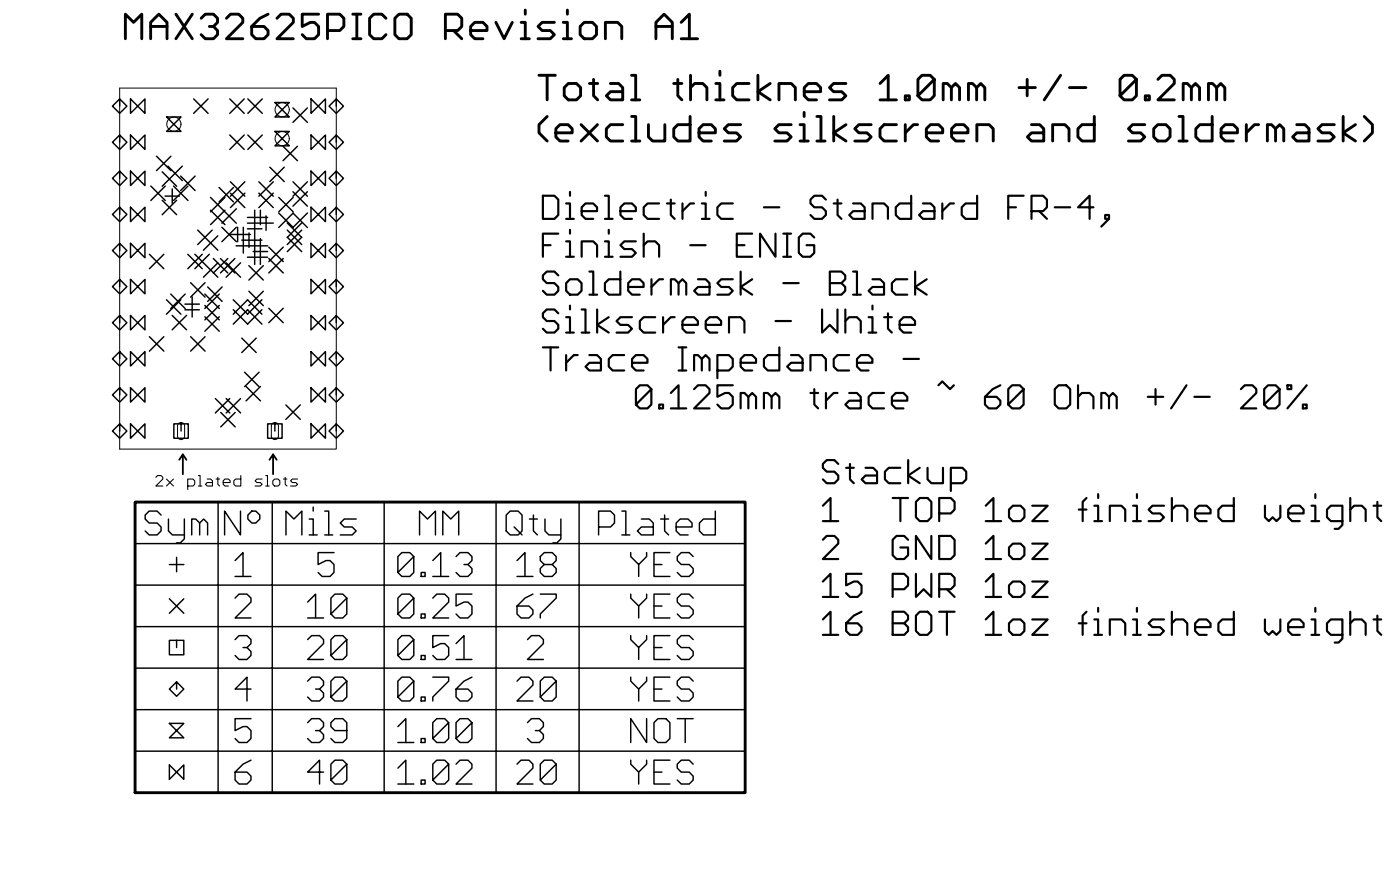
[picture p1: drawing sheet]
<svg xmlns="http://www.w3.org/2000/svg" width="99mm" height="62mm" viewBox="0 0 99 62" stroke-linecap="round" stroke-linejoin="round" font-family="sans-serif">
<g fill="none" stroke="#000" stroke-width=".07">
<path d="M8.4 6.2h15.3v25.4h-15.3zM12.6 29.8l.1-.1 .2 .1 .1 .2v.7l-.1 .2h-.2h-.1l-.1-.2zM19.2 29.8l.1-.1 .2 .1 .1 .2v.7l-.1 .2h-.2h-.1l-.1-.2z"/>
<circle cx="12.2" cy="8.7" r=".5"/>
<circle cx="19.9" cy="9.8" r=".5"/>
<circle cx="19.9" cy="7.7" r=".5"/>
</g>
<g fill="none" stroke="#000" stroke-width=".15">
<path d="M38.2 13.8h.8l.3 .2v1.1l-.3 .3h-.8zM38.2 17.3h.5M39.3 19.4l-.3-.3h-.5l-.3 .3v.2l.3 .3h.5l.3 .3v.3l-.3 .2h-.5l-.3-.2M39.3 16.4h-1.1v1.7M39.8 14.3h.3v1.1M39.8 15.4h.6M39.8 17h.3v1.1M39.8 18.1h.6M39.8 19.9l.3-.3h.5l.3 .3v.6l-.3 .2h-.5l-.3-.2zM40.1 13.5v.3M40.1 16.2v.2M40.9 14.9h1.1v-.3l-.3-.3h-.5l-.3 .3v.5l.3 .3h.5"/>
<path d="M40.9 18.1v-1.1h.8l.3 .3v.8M41.5 19.1h.2v1.6M42.6 13.8h.2v1.6M42.6 15.4h.5M42.6 17h.2v1.1M42.6 18.1h.5M42.8 16.2v.2M43.6 19.1v1.6h-.8l-.2-.2v-.6l.2-.3h.8M43.7 14.9h1v-.3l-.2-.3h-.6l-.2 .3v.5l.2 .3h.6M44.7 17h-.8l-.2 .3 .2 .2h.6l.2 .3-.2 .3h-.8M45.3 17.3l.3-.3h.5l.3 .3v.8M45.3 16.4v1.7"/>
<path d="M45.8 19.6v1.1M46.4 14.3h-.8l-.3 .3v.5l.3 .3h.8M46.6 19.6h-.2l-.6 .6M46.9 14.3h.6M47.2 14v1.1l.3 .3M47.7 19.9l.3-.3 .3 .3v.8M48 14.3v1.1M48.6 17.3h1M48.8 14.3h-.2l-.6 .6M49.1 19.6h.6l.2 .3v.8h-.8l-.3-.2 .3-.3h.8M49.4 14.3h.3v1.1M49.4 15.4h.5"/>
<path d="M49.7 13.5v.3M51.6 19.6h-.9l-.2 .3 .2 .3h.6l.3 .3-.3 .2h-.8M51.6 14.3h-.9l-.2 .3v.5l.2 .3h.9M51.8 17.3h.6M52.1 19.1v1.6M52.9 16.4h-1.1v1.7h1.1M52.9 19.6l-.8 .6 .8 .5M53.7 14.6h1.1M54.6 16.4v1.7l-1.1-1.7v1.7M55.1 19.9h1.1M55.1 18.1h.6M55.1 16.4h.6"/>
<path d="M55.4 16.4v1.7M57.3 16.7l-.3-.3h-.5l-.3 .3v1.1l.3 .3h.5l.3-.3v-.5h-.6M58.1 14l-.3-.2h-.5l-.3 .2v.3l.3 .3h.5l.3 .3v.2l-.3 .3h-.5l-.3-.3M58.4 19.1h.8l.3 .3v.2l-.3 .3 .3 .3v.3l-.3 .2h-.8zM58.4 19.9h.8M58.7 14.3h.5M58.9 14v1.1l.3 .3M60 14.3h.6l.2 .3v.8h-.8l-.2-.3 .2-.2h.8M60 19.1h.3v1.6M61.4 19.6h.5l.3 .3v.8h-.8l-.3-.2 .3-.3h.8M61.4 15.4v-1.1h.8l.3 .3v.8M63.8 19.6h-.8l-.2 .3v.6l.2 .2h.8"/>
<path d="M64.1 13.8v1.6h-.8l-.3-.3v-.5l.3-.3h.8M64.4 19.1v1.6M64.9 14.3h.6l.2 .3v.8h-.8l-.2-.3 .2-.2h.8M65.2 19.6l-.8 .6 .8 .5M66.3 14.3v1.1M67.1 14.3h-.3l-.5 .6M68.8 13.8v1.6h-.9l-.2-.3v-.5l.2-.3h.9M70.9 14.6h.6M72 13.8h-1.1v1.6M72.6 14.9h.8l.3-.3v-.6l-.3-.2h-.8v1.6M73.1 14.9l.6 .5M74.2 14.6h1.1"/>
<path d="M76.9 14.6h-1l.8-.8v1.6M78 15.4h-.2v-.3h.2v.3l-.5 .5M38.2 24.4h1.1M38.7 24.4v1.7M39.3 22l-.3-.2h-.5l-.3 .2v.3l.3 .3h.5l.3 .3v.2l-.3 .3h-.5l-.3-.3M39.8 25v1.1M39.8 22.3h.3v1.1M39.8 23.4h.6M40.1 21.5v.3M40.6 25h-.2l-.6 .5M40.9 21.8h.3v1.6M40.9 23.4h.6"/>
<path d="M41.5 25h.5l.3 .3v.8h-.8l-.3-.3 .3-.3h.8M41.5 20.7h.5M42 21.8v1.6M42.8 22.3l-.8 .6 .8 .5M43.9 25h-.8l-.3 .3v.5l.3 .3h.8M44.2 20.2h1.1v-.3l-.3-.3h-.5l-.3 .3v.6l.3 .2h.5M44.5 22.3h-.8l-.3 .3 .3 .3h.5l.3 .2-.3 .3h-.8M44.5 25.5h1.1v-.2l-.3-.3h-.6l-.2 .3v.5l.2 .3h.6M45.8 27.4l-1.1 1.1 .3 .2h.6l.2-.2v-1.1l-.2-.3h-.6l-.3 .3v1.1M46.1 22.3h-.8l-.3 .3v.5l.3 .3h.8M46.4 28.5h.3v.2h-.3zM46.7 22.3v1.1"/>
<path d="M47.2 27.6l.5-.5v1.6M47.2 28.7h1.1M47.2 20.7v-1.1h.3l.2 .3v.8M47.5 22.3h-.3l-.5 .6M47.7 24.4h.6M47.7 26.1h.6M48 24.4v1.7M48 22.9h1.1v-.3l-.3-.3h-.5l-.3 .3v.5l.3 .3h.5M48.8 27.4l.3-.3h.6l.2 .3v.2l-1.1 1.1h1.1M48.8 26.1v-1.1h.3l.3 .3v.8M49.4 25.3l.3-.3 .2 .3v.8M49.7 22.9h1v-.3l-.2-.3h-.6l-.2 .3v.5l.2 .3h.6"/>
<path d="M50.5 26.1h.8l.3-.3v-.5l-.3-.3h-.8v1.6M51.3 23.4v-1.1h.8l.3 .3v.8M51.6 27.1h-1.1v.8l.5-.3h.3l.3 .3v.6l-.3 .2h-.6l-.2-.2M52.1 28.7v-1.1h.3l.3 .3v.8M52.1 25.5h1.1v-.2l-.3-.3h-.5l-.3 .3v.5l.3 .3h.5M52.7 27.9l.2-.3 .3 .3v.8M53.7 28.7v-1.1h.3l.3 .3v.8M54.3 27.9l.3-.3 .2 .3v.8M54.6 22.6h1.1M54.8 24.4v1.7h-.8l-.3-.3v-.5l.3-.3h.8M55.7 25h.5l.3 .3v.8h-.8l-.3-.3 .3-.3h.8M57 27.6h.6"/>
<path d="M57 26.1v-1.1h.8l.3 .3v.8M57.3 27.4v1.1l.3 .2M57.8 21.8v1.6l.6-.5 .5 .5v-1.6M57.9 38l.3-.3h.5l.3 .3v.2l-1.1 1.1h1.1M57.9 35.6l.5-.6v1.7M57.9 36.7h1.1M58.1 27.6v1.1M58.9 27.6h-.2l-.6 .6M59 32.6l-.3-.2h-.5l-.3 .2v.3l.3 .3h.5l.3 .3v.2l-.3 .3h-.5l-.3-.3M59.5 22.6l.2-.3h.6l.3 .3v.8M59.5 21.8v1.6M59.5 32.9h.6"/>
<path d="M59.7 25h-.8l-.2 .3v.5l.2 .3h.8M59.7 27.6h.6l.3 .3v.8h-.9l-.2-.2 .2-.3h.9M59.8 32.6v1.1l.3 .3M60 20.7h.6M60.3 25.5h1.1v-.2l-.3-.3h-.5l-.3 .3v.5l.3 .3h.5M60.9 32.9h.5l.3 .3v.8h-.8l-.3-.3 .3-.2h.8M61.1 22.3h.3v1.1M61.1 23.4h.6M61.4 21.5v.3M62.2 27.6h-.8l-.3 .3v.6l.3 .2h.8M62.2 22.3h.5M62.5 22v1.1l.2 .3"/>
<path d="M62.8 28.2h1v-.3l-.2-.3h-.6l-.2 .3v.6l.2 .2h.6M62.8 35h1.1M63.3 22.9h1.1v-.3l-.3-.3h-.5l-.3 .3v.5l.3 .3h.5M63.3 32.9h-.8l-.2 .3v.5l.2 .3h.8M63.4 35v1.7M63.6 25.3h1.1M63.9 38l-.3-.3h-.5l-.3 .3v1.1l.3 .2h.5l.3-.2v-.6h-.6M63.9 32.4v1.6M64.4 35.3l.3-.3h.6l.2 .3v1.1l-.2 .3h-.6l-.3-.3zM64.7 32.9l-.8 .6 .8 .5M65.3 32.9v.8l.2 .3h.8v-1.1M65.5 37.7v1.6l-1.1-1.6v1.6"/>
<path d="M66 27.1l.3-.3 .5 .6 .3-.3M66.1 37.7h.8l.3 .3v1.1l-.3 .2h-.8zM66.1 36.1h.8l.3-.2v-.6l-.3-.3h-.8v1.7M66.9 34h.8l.3-.3v-.5l-.3-.3h-.8v1.6M69.4 38.2l.5-.5v1.6M69.4 39.3h1M69.4 35.6l.5-.6v1.7M69.4 36.7h1M70.4 27.1l-.6 .3-.5 .5v.6l.3 .2h.5l.3-.2v-.3l-.3-.3h-.8M71 38.5l.3-.3h.5l.3 .3v.6l-.3 .2h-.5l-.3-.2zM71 35.9l.3-.3h.5l.3 .3v.5l-.3 .3h-.5l-.3-.3zM72 27.4l-1.1 1.1 .3 .2h.6l.2-.2v-1.1l-.2-.3h-.6l-.3 .3v1.1"/>
<path d="M72.6 38.2h1.1l-1.1 1.1h1.1M72.6 35.6h1.1l-1.1 1.1h1.1M74.2 27.4l.3-.3h.5l.3 .3v1.1l-.3 .2h-.5l-.3-.2zM75.9 27.9l.2-.3h.6l.2 .3v.8M75.9 27.1v1.6M75.9 35.9h.5M76.4 35l-.2 .3v1.4M77 35.6h.3v1.1M77 36.7h.5M77.3 34.8v.2M77.5 28.7v-1.1h.3l.2 .3v.8M78 27.9l.3-.3 .3 .3v.8"/>
<path d="M78.1 36.7v-1.1h.8l.3 .3v.8M79.7 35.6h.3v1.1M79.7 36.7h.6M80 34.8v.2M80.8 27.9h1M81.3 27.4v1.1M81.9 35.6h-.8l-.3 .3 .3 .2h.5l.3 .3-.3 .3h-.8M82.5 35.9l.2-.3h.6l.2 .3v.8M82.5 35v1.7M83.5 27.1l-1.1 1.6M84 27.9h1.1M84.1 36.1h1.1v-.2l-.3-.3h-.5l-.3 .3v.5l.3 .3h.5"/>
<path d="M86.8 35v1.7h-.8l-.3-.3v-.5l.3-.3h.8M87.3 27.4l.3-.3h.5l.3 .3v.2l-1.1 1.1h1.1M89 35.6v.8l.3 .3 .2-.3 .3 .3 .3-.3v-.8M90 27.4l-1.1 1.1 .3 .2h.6l.2-.2v-1.1l-.2-.3h-.6l-.3 .3v1.1M90.6 27.1h.3v.3h-.3zM90.6 36.1h1.1v-.2l-.2-.3h-.6l-.3 .3v.5l.3 .3h.6M91.7 28.5h.2v.2h-.2zM91.9 27.1l-1.3 1.6M92.3 35.6h.2v1.1M92.3 36.7h.5M92.5 34.8v.2M94.5 36.7h-.9l-.2-.3v-.5l.2-.3h.9v1.3l-.3 .3h-.3"/>
<path d="M95 35.9l.3-.3h.5l.3 .3v.8M95 35v1.7M96.6 35.6h.6M96.9 35.3v1.1l.3 .3M57.9 40.9l.5-.5v1.6M57.9 42h1.1M57.9 43.6l.5-.6v1.7M57.9 44.7h1.1M60.6 40.4h-1.1v.8l.6-.3h.2l.3 .3v.5l-.3 .3h-.5l-.3-.3M60.6 43l-.5 .3-.6 .6v.5l.3 .3h.5l.3-.3v-.3l-.3-.2h-.8M62.8 43h.8l.3 .3v.3l-.3 .3 .3 .2v.3l-.3 .3h-.8zM62.8 43.9h.8"/>
<path d="M62.8 41.5h.8l.3-.3v-.6l-.3-.2h-.8v1.6M64.4 43.3l.3-.3h.6l.2 .3v1.1l-.2 .3h-.6l-.3-.3zM64.4 40.4v1.6l.6-.5 .5 .5v-1.6M66.1 43h1.1M66.1 41.5h.8l.3-.3v-.6l-.3-.2h-.8v1.6M66.6 43v1.7M66.6 41.5l.6 .5M69.4 43.6l.5-.6v1.7M69.4 44.7h1M69.4 40.9l.5-.5v1.6M69.4 42h1M71 43.9l.3-.3h.5l.3 .3v.5l-.3 .3h-.5l-.3-.3z"/>
<path d="M71 41.2l.3-.3h.5l.3 .3v.5l-.3 .3h-.5l-.3-.3zM72.6 43.6h1.1l-1.1 1.1h1.1M72.6 40.9h1.1l-1.1 1.1h1.1M75.9 43.9h.5M76.4 43l-.2 .3v1.4M77 43.6h.3v1.1M77 44.7h.5M77.3 42.8v.2M78.1 44.7v-1.1h.8l.3 .3v.8M79.7 43.6h.3v1.1M79.7 44.7h.6M80 42.8v.2"/>
<path d="M81.9 43.6h-.8l-.3 .3 .3 .2h.5l.3 .3-.3 .3h-.8M82.5 43.9l.2-.3h.6l.2 .3v.8M82.5 43v1.7M84.1 44.1h1.1v-.2l-.3-.3h-.5l-.3 .3v.5l.3 .3h.5M86.8 43v1.7h-.8l-.3-.3v-.5l.3-.3h.8M89 43.6v.8l.3 .3 .2-.3 .3 .3 .3-.3v-.8M90.6 44.1h1.1v-.2l-.2-.3h-.6l-.3 .3v.5l.3 .3h.6M92.3 43.6h.2v1.1M92.3 44.7h.5M92.5 42.8v.2M94.5 44.7h-.9l-.2-.3v-.5l.2-.3h.9v1.3l-.3 .3h-.3M95 43.9l.3-.3h.5l.3 .3v.8"/>
<path d="M95 43v1.7M96.6 43.6h.6M96.9 43.3v1.1l.3 .3"/>
</g>
<g fill="none" stroke="#000" stroke-width=".2">
<path d="M8.8 2.7v-1.7l.6 .6 .6-.6v1.7M10.6 2.7v-1.1l.6-.6 .6 .6v1.1M10.6 1.9h1.2M12.4 1l1.1 1.7M13.5 1l-1.1 1.7M14.2 1.3l.2-.3h.6l.3 .3v.3l-.3 .3h-.3M15 1.9l.3 .3v.2l-.3 .3h-.6l-.2-.3M15.9 1.3l.3-.3h.6l.3 .3v.3l-1.2 1.1h1.2M18.9 1l-.6 .3-.6 .6v.5l.3 .3h.6l.3-.3v-.2l-.3-.3h-.9M19.5 1.3l.3-.3h.6l.2 .3v.3l-1.1 1.1h1.1M22.4 1h-1.1v.9l.5-.3h.3l.3 .3v.5l-.3 .3h-.5l-.3-.3M23 2.2h.9l.3-.3v-.6l-.3-.3h-.9v1.7"/>
<path d="M24.8 2.7h.6M24.8 1h.6M25.1 1v1.7M27.2 1.3l-.3-.3h-.6l-.3 .3v1.1l.3 .3h.6l.3-.3M28.1 1h.5l.3 .3v1.1l-.3 .3h-.5l-.3-.3v-1.1zM31.3 2.2h.9l.3-.3v-.6l-.3-.3h-.9v1.7M31.9 2.2l.6 .5M33.1 2.2h1.2v-.3l-.3-.3h-.6l-.3 .3v.5l.3 .3h.6M34.9 1.6l.6 1.1 .5-1.1M36.7 1.6h.3v1.1M36.7 2.7h.5M37 .7v.3"/>
<path d="M37.9 5.3h1.2M38.5 5.3v1.7M38.5 8.2l-.6 .6v.5l.6 .6M39 1.6h-.9l-.2 .3 .2 .3h.6l.3 .2-.3 .3h-.8M39.1 9.3h1.2v-.2l-.3-.3h-.6l-.3 .3v.5l.3 .3h.6M39.6 1.6h.3v1.1M39.6 2.7h.6M39.7 6.2l.3-.3h.6l.3 .3v.5l-.3 .3h-.6l-.3-.3zM39.9 .7v.3M40.8 1.9l.3-.3h.6l.3 .3v.5l-.3 .3h-.6l-.3-.3zM40.9 8.8l1.1 1.1M41.5 5.9h.6"/>
<path d="M41.8 5.6v1.1l.3 .3M42 8.8l-1.1 1.1M42.6 2.7v-1.1h.9l.2 .3v.8M42.9 5.9h.6l.3 .3v.8h-.9l-.2-.3 .2-.2h.9M43.8 8.8h-.8l-.3 .3v.5l.3 .3h.8M44.4 5.3h.3v1.7M44.4 7h.6M44.4 8.2h.3v1.7M44.4 9.9h.6M45.6 8.8v.8l.3 .3h.9v-1.1M46.2 2.7v-1.1l.5-.6 .6 .6v1.1M46.2 1.9h1.1"/>
<path d="M47.4 5.9h.6M47.7 5.6v1.1l.3 .3M47.9 1.6l.6-.6v1.7M47.9 2.7h1.2M48.6 8.2v1.7h-.9l-.3-.3v-.5l.3-.3h.9M48.6 6.2l.3-.3h.6l.2 .3v.8M48.6 5.3v1.7M49.2 9.3h1.1v-.2l-.3-.3h-.5l-.3 .3v.5l.3 .3h.5M50.4 5.9h.3v1.1M50.4 7h.5M50.7 5v.3M52.1 8.8h-.9l-.2 .3 .2 .2h.6l.3 .3-.3 .3h-.8"/>
<path d="M52.7 5.9h-.9l-.3 .3v.5l.3 .3h.9M53.3 5.3v1.7M54.2 5.9l-.9 .6 .9 .5M54.8 7v-1.1h.9l.3 .3v.8M55.7 8.8h-.9l-.3 .3 .3 .2h.6l.3 .3-.3 .3h-.9M56.3 8.8h.3v1.1M56.3 9.9h.6M56.6 7.9v.3M56.6 6.5h1.1v-.3l-.2-.3h-.6l-.3 .3v.5l.3 .3h.6M57.5 8.2h.3v1.7M57.5 9.9h.6M58.7 8.2v1.7"/>
<path d="M59.5 5.9h-.8l-.3 .3 .3 .3h.5l.3 .2-.3 .3h-.8M59.5 8.8l-.8 .5 .8 .6M61.3 8.8h-.9l-.3 .3 .3 .2h.6l.3 .3-.3 .3h-.9M61.9 5.9l.6-.6v1.7M61.9 7h1.2M63.1 8.8h-.9l-.3 .3v.5l.3 .3h.9M63.7 8.8v1.1M63.7 6.7h.3v.3h-.3zM64.6 8.8h-.3l-.6 .5M65.2 9.3h1.1v-.2l-.3-.3h-.5l-.3 .3v.5l.3 .3h.5M65.7 5.6l-1.1 1.1 .3 .3h.5l.3-.3v-1.1l-.3-.3h-.5l-.3 .3v1.1M66.4 7v-1.1h.3l.2 .3v.8"/>
<path d="M66.9 6.2l.3-.3 .3 .3v.8M67 9.3h1.1v-.2l-.3-.3h-.6l-.2 .3v.5l.2 .3h.6M68.1 7v-1.1h.3l.3 .3v.8M68.7 6.2l.3-.3 .3 .3v.8M68.7 9.9v-1.1h.9l.3 .3v.8M71.7 6.2h1.1M72.3 5.6v1.1M72.6 8.8h.6l.2 .3v.8h-.8l-.3-.3 .3-.3h.8M74.1 9.9v-1.1h.8l.3 .3v.8M74.6 5.3l-1.1 1.7M75.2 6.2h1.2M77 8.2v1.7h-.9l-.3-.3v-.5l.3-.3h.9"/>
<path d="M80 5.6l-1.2 1.1 .3 .3h.6l.3-.3v-1.1l-.3-.3h-.6l-.3 .3v1.1M80.5 8.8h-.8l-.3 .3 .3 .2h.6l.2 .3-.2 .3h-.9M80.6 6.7h.3v.3h-.3zM81.2 9.1l.3-.3h.5l.3 .3v.5l-.3 .3h-.5l-.3-.3zM81.5 5.6l.3-.3h.5l.3 .3v.3l-1.1 1.1h1.1M83 8.2h.2v1.7M83 9.9h.5M83.2 7v-1.1h.3l.3 .3v.8M83.8 6.2l.3-.3 .3 .3v.8M85 7v-1.1h.3l.3 .3v.8M85.3 8.2v1.7h-.9l-.3-.3v-.5l.3-.3h.9M85.6 6.2l.3-.3 .3 .3v.8"/>
<path d="M85.9 9.3h1.2v-.2l-.3-.3h-.6l-.3 .3v.5l.3 .3h.6M87.7 8.8v1.1M88.6 8.8h-.3l-.6 .5M89.2 9.9v-1.1h.3l.2 .3v.8M89.7 9.1l.3-.3 .3 .3v.8M91.2 8.8h.6l.3 .3v.8h-.9l-.2-.3 .2-.3h.9M93.9 8.8h-.9l-.3 .3 .3 .2h.6l.3 .3-.3 .3h-.9M94.5 8.2v1.7M95.4 8.8l-.9 .5 .9 .6M96 8.2l.6 .6v.5l-.6 .6M9.5 35.3h42.9v20.5h-42.9z"/>
</g>
<g fill="none" stroke="#000" stroke-width=".1">
<path d="M8.4 7l-.5 .5 .5 .5 .5-.5-.5-.5v.5M8.4 9.5l-.5 .5 .5 .5 .5-.5-.5-.5v.5M8.4 12l-.5 .5 .5 .6 .5-.6-.5-.5v.5M8.4 14.6l-.5 .5 .5 .5 .5-.5-.5-.5v.5M8.4 17.1l-.5 .5 .5 .5 .5-.5-.5-.5v.5M8.4 19.7l-.5 .5 .5 .5 .5-.5-.5-.5v.5M9.2 7l1 1v-1l-1 1zM9.2 9.5l1 1v-1l-1 1zM9.2 12l1 1.1v-1.1l-1 1.1zM9.2 14.6l1 1v-1l-1 1zM9.2 17.1l1 1v-1l-1 1zM9.2 19.7l1 1v-1l-1 1z"/>
<path d="M10.5 17.9l1 1M10.6 13.1l1 1M11 11l1 1M11.4 12.1l1 1M11.4 14.1l1 1M11.5 17.9l-1 1M11.6 13.8h1M11.6 13.1l-1 1M11.7 8.2h1l-1 1h1zM11.8 11.7l1 1M12 11l-1 1M12.1 13.3v1"/>
<path d="M12.2 13.1l1 1M12.4 14.1l-1 1M12.7 12.4l1 1M12.8 11.7l-1.4 1.4M13.2 17.9l1 1M13.2 13.1l-1 1M13.4 19.9l1 1M13.6 7l1 1M13.7 17.9l1.6 1.6M13.7 12.4l-1 1M13.9 16.2l1.4 1.4M14.2 17.9l-1 1"/>
<path d="M14.4 19.9l-1 1M14.6 7l-1 1M14.7 17.9l-1 1M14.8 13.9l1.8 1.8M14.8 14.8l1 1M14.9 16.2l-1 1M15 18.2l1 1M15.3 16.6l-1 1M15.3 18.5l-1 1M15.4 13.2l1 1M15.5 18.2l1 1M15.6 16l1 1"/>
<path d="M15.8 13.9l-1 1M15.8 14.8l-1 1M15.9 18.5l1 1M16 18.2l-1 1M16.2 9.5l1 1M16.2 7l1 1M16.2 16.5h1.4M16.2 12.8l1 1M16.2 13.6l1 1M16.4 13.2l-1 1M16.5 18.2l-1 1M16.6 17.3h2.2"/>
<path d="M16.6 14.7l-1 1M16.6 16l-1 1M16.7 16v1M16.9 18.5l-1 1M17 16.9h1.4M17.1 16v1.8M17.2 9.5l-1 1M17.2 7l-1 1M17.2 12.8l-1 1M17.2 13.6l-1 1M17.4 16.1h1M17.4 15.7h1.8"/>
<path d="M17.4 18.1h1.4M17.4 15.3h1.4M17.4 9.5l1.1 1M17.4 7l1.1 1M17.5 18.7l1 1M17.5 16.4v1M17.8 17.7h1M17.9 14.8v3.8M18.2 12.8l1 1M18.2 13.6l1 1M18.3 14.8v1M18.3 16.8v1.8"/>
<path d="M18.5 9.5l-1.1 1M18.5 7l-1.1 1M18.5 18.7l-1 1M18.7 15.2v1M18.9 17.4l1 1M18.9 18.2l1 1M19 11.8l1 1M19.2 12.8l-1 1M19.2 13.6l-1 1M19.3 7.2h1.1l-1.1 1h1.1zM19.3 9.2h1.1l-1.1 1.1h1.1zM19.6 13.9l1 1"/>
<path d="M19.6 15l1 1M19.9 10.3l1 1M19.9 17.4l-1 1M19.9 18.2l-1 1M20 11.8l-1 1M20.2 15.7l1 1M20.2 16.2l1 1M20.2 16.7l1 1M20.6 7.6l1 1M20.6 13.5l1 1M20.6 12.8l1 1M20.6 15l1 1"/>
<path d="M20.6 13.9l-1 1M20.6 15l-1 1M20.9 10.3l-1 1M21.2 15.7l-1 1M21.2 16.2l-1 1M21.2 16.7l-1 1M21.6 7.6l-1 1M21.6 13.5l-1 1M21.6 12.8l-1 1M21.6 15l-1 1M21.9 7l1 1v-1l-1 1zM21.9 9.5l1 1v-1l-1 1z"/>
<path d="M21.9 12l1 1.1v-1.1l-1 1.1zM21.9 14.6l1 1v-1l-1 1zM21.9 17.1l1 1v-1l-1 1zM21.9 19.7l1 1v-1l-1 1zM23.7 7l-.5 .5 .5 .5 .5-.5-.5-.5v.5M23.7 9.5l-.5 .5 .5 .5 .5-.5-.5-.5v.5M23.7 12l-.5 .5 .5 .6 .5-.6-.5-.5v.5M23.7 14.6l-.5 .5 .5 .5 .5-.5-.5-.5v.5M23.7 17.1l-.5 .5 .5 .5 .5-.5-.5-.5v.5M23.7 19.7l-.5 .5 .5 .5 .5-.5-.5-.5v.5M8.4 22.2l-.5 .5 .5 .5 .5-.5-.5-.5v.5M8.4 24.7l-.5 .5 .5 .6 .5-.6-.5-.5v.5"/>
<path d="M8.4 27.3l-.5 .5 .5 .5 .5-.5-.5-.5v.5M8.4 29.8l-.5 .5 .5 .5 .5-.5-.5-.5v.5M9.2 22.2l1 1v-1l-1 1zM9.2 24.7l1 1.1v-1.1l-1 1.1zM9.2 27.3l1 1v-1l-1 1zM9.2 29.8l1 1v-1l-1 1zM9.5 35.3v2.9h5.8v-2.9M10.5 23.7l1 1M11.3 36.2l-.2-.2h-.6l-.3 .2v.3l.3 .3h.6l.2 .3v.3l-.2 .2h-.6l-.3-.2M11.5 23.7l-1 1M11.7 21.1l1 1M11.9 36.5v.9l.2 .2h.9"/>
<path d="M11.9 39.7h1M12 20.7l1 1M12.1 22.2l1 1M12.4 39.2v1M12.7 21.1l-1 1M12.7 29.8h-.5v1h1v-1h-.5v.5M13 36.5v1.4l-.3 .3h-.3M13 21.4h1M13 21.8h1M13 20.7l-1 1M13.1 22.2l-1 1M13.4 23.7l1 1"/>
<path d="M13.5 37.6v-1.1h.3l.2 .3v.8M13.5 20.9v1.4M14 36.8l.3-.3 .3 .3v.8M14.4 20.7l1 1M14.4 22.3l1 1M14.4 21.5l1 1M14.4 23.7l-1 1M14.6 20.2l1 1M15.2 28l1 1.1M15.4 20.7l-1 1M15.4 22.3l-1 1M15.4 21.5l-1 1"/>
<path d="M15.5 29l1 1M15.6 20.2l-1 1M15.9 28l1 1.1M16.2 28l-1 1.1M16.4 21.8l1 1M16.4 21.1l1 1M16.5 39.4l.6-.5v1.7M16.5 29l-1 1M16.9 36v1.6l-1.1-1.6v1.6M16.9 28l-1 1.1M17 23.8l1 1M17.2 26.2l1 1"/>
<path d="M17.3 27.2l1 1M17.4 21.8l1 1M17.4 21.1l1 1M17.4 21.8l-1 1M17.4 21.1l-1 1M17.5 20.5l1 1M17.7 36h.3l.3 .2v.3l-.3 .3h-.3l-.3-.3v-.3zM18 23.8l-1 1M18.2 26.2l-1 1M18.3 27.2l-1 1M18.4 21.8l-1 1M18.4 21.1l-1 1"/>
<path d="M18.5 20.5l-1 1M18.9 21.7l1 1M19.2 35.3v2.9h-3.9v3h-5.8M19.3 29.8h-.5v1h1v-1h-.5v.5M19.9 21.7l-1 1M20.1 28.5l1 1M20.1 37.6v-1.6l.6 .5 .5-.5v1.6M21.1 28.5l-1 1M21.8 36.5h.2v1.1M21.8 37.6h.5M21.9 22.2l1 1v-1l-1 1zM21.9 24.7l1 1.1v-1.1l-1 1.1z"/>
<path d="M21.9 27.3l1 1v-1l-1 1zM21.9 29.8l1 1v-1l-1 1zM22 35.7v.3M22.8 36h.3v1.6M22.8 37.6h.6M23.5 38.9h-1.1v.8l.5-.3h.3l.3 .3v.6l-.3 .3h-.5l-.3-.3M23.7 24.7l-.5 .5 .5 .6 .5-.6-.5-.5v.5M23.7 27.3l-.5 .5 .5 .5 .5-.5-.5-.5v.5M23.7 29.8l-.5 .5 .5 .5 .5-.5-.5-.5v.5M23.7 22.2l-.5 .5 .5 .5 .5-.5-.5-.5v.5M25.1 36.5h-.9l-.3 .3 .3 .3h.6l.3 .3-.3 .2h-.9M27 35.3v2.9h-7.8v3h-3.9v2.9h-5.8"/>
<path d="M29.1 39.2l-1.1 1.1 .3 .3h.5l.3-.3v-1.1l-.3-.3h-.5l-.3 .3v1.1M29.5 37.6v-1.6l.6 .5 .5-.5v1.6M30.5 39.4l.5-.5v1.7M31.2 37.6v-1.6l.5 .5 .6-.5v1.6M32.1 39.2l.3-.3h.5l.3 .3v.2l-.3 .3h-.3M32.9 39.7l.3 .3v.3l-.3 .3h-.5l-.3-.3M34.9 35.3v20.5M35.6 36.2l.3-.2h.6l.2 .2v1.2l-.2 .2h-.6l-.3-.2zM36.2 37.1l.5 .5M36.4 39.4l.5-.5v1.7M37.3 36.5h.5M37.5 36.2v1.2l.3 .2"/>
<path d="M38 39.2l.3-.3h.6l.2 .3v.2l-.2 .3 .2 .3v.3l-.2 .3h-.6l-.3-.3v-.3l.3-.3-.3-.3zM38.3 39.7h.6M38.3 36.5v.9l.3 .2h.9M39.5 36.5v1.4l-.3 .3h-.3M40.7 35.3v2.9h-13.7v17.6M42.1 37.1h.9l.2-.3v-.6l-.2-.2h-.9v1.6M43.8 36h.2v1.6M43.8 37.6h.5M44.4 38.9v.3l.5 .5 .6-.5v-.3M44.9 39.7v.9M45.1 36.5h.6l.3 .3v.8h-.9l-.3-.2 .3-.3h.9M46 39.7h.6"/>
<path d="M46.5 36.5h.5M46.8 36.2v1.2l.2 .2M47.1 38.9h-1.1v1.7h1.1M47.6 37.1h1.1v-.3l-.3-.3h-.5l-.3 .3v.6l.3 .2h.5M48.8 39.2l-.3-.3h-.6l-.2 .3v.2l.2 .3h.6l.3 .3v.3l-.3 .3h-.6l-.2-.3M50.3 36v1.6h-.8l-.3-.2v-.6l.3-.3h.8M52.4 35.3v2.9M52.4 38.2h-11.7v3h-21.5v2.9h-3.9v2.9h-5.8M52.4 38.2v3h-11.7v2.9h-21.5v2.9h-3.9v2.9h-5.8M11.9 50.9h1l-1 1h1zM11.9 53.8l1 1v-1l-1 1zM11.9 42.1l1 1"/>
<path d="M12.4 48l-.5 .5 .5 .5 .5-.5-.5-.5v.5M12.4 45.1h-.5v1h1v-1h-.5v.5M12.9 42.1l-1 1M16.5 40.6h1.2M16.5 42.1l.3-.3h.6l.3 .3v.3l-1.2 1.1h1.2M16.5 45l.3-.3h.6l.3 .3v.3l-.3 .3h-.3M17.4 45.6l.3 .2v.3l-.3 .3h-.6l-.3-.3M17.7 50.6h-1.2v.8l.6-.3h.3l.3 .3v.6l-.3 .2h-.6l-.3-.2M17.7 48.5h-1.2l.9-.9v1.7M17.7 53.5l-.6 .3-.6 .5v.6l.3 .3h.6l.3-.3v-.3l-.3-.3h-.9M19.2 55.8h15.7M21.6 50.8l.3-.2h.6l.3 .2v.3l-.3 .3h-.3"/>
<path d="M21.6 47.9l.3-.3h.6l.3 .3v.3l-.3 .3h-.3M21.6 45l.3-.3h.6l.3 .3v.3l-1.2 1.1h1.2M21.6 42.4l.6-.6v1.7M21.6 43.5h1.2M22.5 51.4l.3 .3v.3l-.3 .2h-.6l-.3-.2M22.5 48.5l.3 .3v.2l-.3 .3h-.6l-.3-.3M22.8 54.3h-1.2l.9-.8v1.7M24.4 51.4h-.8l-.3-.3v-.3l.3-.2h.5l.3 .2v1.2l-.3 .2h-.5l-.3-.2M24.4 47.9l-1.1 1.1 .3 .3h.5l.3-.3v-1.1l-.3-.3h-.5l-.3 .3v1.1M24.4 53.8l-1.1 1.1 .3 .3h.5l.3-.3v-1.1l-.3-.3h-.5l-.3 .3v1.1M24.4 45l-1.1 1.1 .3 .3h.5l.3-.3v-1.1l-.3-.3h-.5l-.3 .3v1.1M24.4 42.1l-1.1 1.1 .3 .3h.5l.3-.3v-1.1l-.3-.3h-.5l-.3 .3v1.1"/>
<path d="M28 51.1l.6-.5v1.6M28 52.2h1.1M28 54l.6-.5v1.7M28 55.2h1.1M29.1 47.9l-1.1 1.1 .3 .3h.5l.3-.3v-1.1l-.3-.3h-.5l-.3 .3v1.1M29.1 42.1l-1.1 1.1 .3 .3h.5l.3-.3v-1.1l-.3-.3h-.5l-.3 .3v1.1M29.1 45l-1.1 1.1 .3 .3h.5l.3-.3v-1.1l-.3-.3h-.5l-.3 .3v1.1M29.6 52h.3v.2h-.3zM29.6 49h.3v.3h-.3zM29.6 54.9h.3v.3h-.3zM29.6 40.3h.3v.3h-.3zM29.6 43.2h.3v.3h-.3z"/>
<path d="M29.6 46.1h.3v.3h-.3zM30.5 47.6h1.1v.3l-1.1 1.1v.3M30.5 40.6h1.1M30.5 42.1l.2-.3h.6l.3 .3v.3l-1.1 1.1h1.1M31.6 50.8l-1.1 1.2 .2 .2h.6l.3-.2v-1.2l-.3-.2h-.6l-.2 .2v1.2M31.6 53.8l-1.1 1.1 .2 .3h.6l.3-.3v-1.1l-.3-.3h-.6l-.2 .3v1.1M31.6 44.7h-1.1v.9l.5-.3h.3l.3 .3v.5l-.3 .3h-.6l-.2-.3M32.1 53.8l.3-.3h.5l.3 .3v.2l-1.1 1.2h1.1M32.1 45.3l.5-.6v1.7M32.1 46.4h1.1M33.2 50.8l-1.1 1.2 .3 .2h.5l.3-.2v-1.2l-.3-.2h-.5l-.3 .2v1.2M33.2 47.6l-.6 .3-.5 .6v.5l.3 .3h.5l.3-.3v-.2l-.3-.3h-.8"/>
<path d="M33.2 41.8h-1.1v.8l.5-.2h.3l.3 .2v.6l-.3 .3h-.5l-.3-.3M36.4 47.9l.3-.3h.5l.3 .3v.3l-1.1 1.1h1.1M36.4 53.8l.3-.3h.5l.3 .3v.2l-1.1 1.2h1.1M36.4 40.6h1.1M37.1 50.8l.3-.2h.6l.2 .2v.3l-.2 .3h-.3M37.1 45l.3-.3h.6l.2 .3v.3l-1.1 1.1h1.1M37.5 41.8l-.6 .3-.5 .5v.6l.3 .3h.5l.3-.3v-.3l-.3-.3h-.8M38 51.4l.2 .3v.3l-.2 .2h-.6l-.3-.2M38 41.8h1.1v.3l-1.1 1.1v.3M39.1 47.9l-1.1 1.1 .3 .3h.6l.2-.3v-1.1l-.2-.3h-.6l-.3 .3v1.1M39.1 53.8l-1.1 1.1 .3 .3h.6l.2-.3v-1.1l-.2-.3h-.6l-.3 .3v1.1M44.4 47.6v.3l.5 .6 .6-.6v-.3"/>
<path d="M44.4 53.5v.3l.5 .5 .6-.5v-.3M44.4 44.7v.3l.5 .6 .6-.6v-.3M44.4 41.8v.3l.5 .5 .6-.5v-.3M44.9 48.5v.8M44.9 54.3v.9M44.9 45.6v.8M44.9 42.6v.9M45.5 50.6v1.6l-1.1-1.6v1.6M46 48.5h.6M46 50.8l.3-.2h.6l.2 .2v1.2l-.2 .2h-.6l-.3-.2zM46 54.3h.6M46 45.6h.6"/>
<path d="M46 42.6h.6M47.1 47.6h-1.1v1.7h1.1M47.1 53.5h-1.1v1.7h1.1M47.1 44.7h-1.1v1.7h1.1M47.1 41.8h-1.1v1.7h1.1M47.7 50.6h1.1M48.2 50.6v1.6M48.8 47.9l-.3-.3h-.6l-.2 .3v.3l.2 .3h.6l.3 .3v.2l-.3 .3h-.6l-.2-.3M48.8 53.8l-.3-.3h-.6l-.2 .3v.2l.2 .3h.6l.3 .3v.3l-.3 .3h-.6l-.2-.3M48.8 45l-.3-.3h-.6l-.2 .3v.3l.2 .3h.6l.3 .2v.3l-.3 .3h-.6l-.2-.3M48.8 42.1l-.3-.3h-.6l-.2 .3v.3l.2 .2h.6l.3 .3v.3l-.3 .3h-.6l-.2-.3M52.4 47v2.9h-11.7v3h-21.5v2.9h-3.9"/>
<path d="M52.4 52.9v2.9h-11.7M52.4 49.9v3h-11.7v2.9h-5.8M52.4 44.1v2.9M52.4 47h-11.7v2.9h-21.5v3h-3.9v2.9h-5.8M52.4 41.2v2.9h-11.7v2.9h-21.5v2.9h-3.9v3h-5.8"/>
</g>
<g fill="none" stroke="#000" stroke-width=".08">
<path d="M11 33.6l.1-.1h.2l.2 .1v.1l-.5 .5h.5M11.7 33.7l.5 .5M12.2 33.7l-.5 .5M13.2 34.2h.4l.1-.1v-.3l-.1-.1h-.4v.7M14 33.5h.1v.7M14 34.2h.2M14.6 33.7h.2l.1 .1v.4h-.3l-.1-.1 .1-.1h.3M15.2 33.7h.3M15.3 33.6v.5l.2 .1M15.7 34h.5l-.1-.3h-.3l-.1 .1v.3l.1 .1h.3M16.9 33.5v.7h-.3l-.1-.1v-.3l.1-.1h.3M18.4 33.7h-.3l-.2 .1 .2 .2h.2l.1 .1-.1 .1h-.4"/>
<path d="M18.7 33.5h.1v.7M18.7 34.2h.2M19.3 33.7h.3l.1 .1v.3l-.1 .1h-.3l-.1-.1v-.3zM19.9 33.7h.3M20.1 33.6v.5l.1 .1M20.9 33.7h-.3l-.2 .1 .2 .2h.2l.1 .1-.1 .1h-.4"/>
</g>
<path d="M12.6 32.4l.3-.4v1.4M12.9 32l.2 .4M19 32.4l.2-.4v1.4M19.2 32l.3 .4" fill="none" stroke="#000" stroke-width=".13"/>
</svg>
